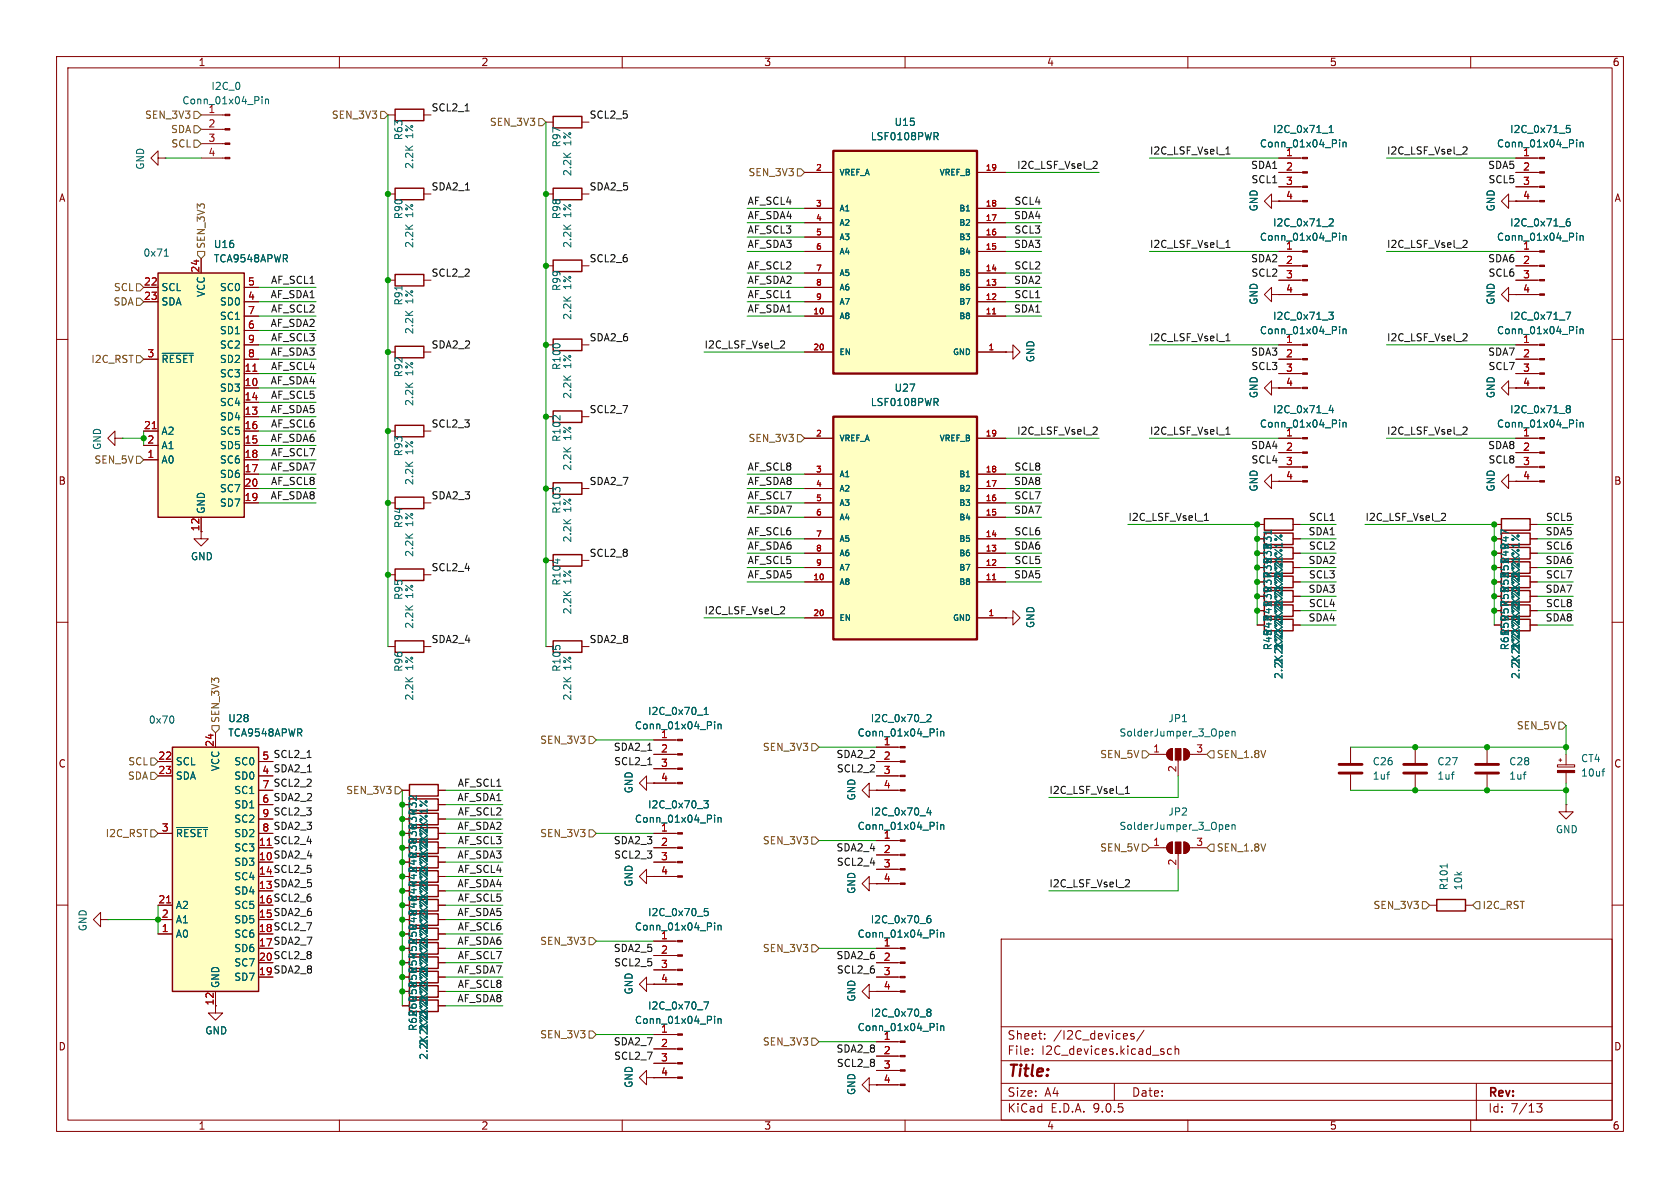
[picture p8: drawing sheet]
<svg xmlns="http://www.w3.org/2000/svg" width="297mm" height="210mm" viewBox="0 0 297 210" stroke-linecap="round" stroke-linejoin="round" font-family="sans-serif">
<defs><g id="words">
<text font-size="2.8" fill="#840000" x="178" y="190.9">Title:</text>
<g font-size="2.1" fill="#840000">
<text x="178" y="184">Sheet:</text>
<text x="186.2" y="184">/I2C_devices/</text>
<text x="178" y="186.7">File:</text>
<text x="184.1" y="186.7">I2C_devices.kicad_sch</text>
<text x="178" y="196.9">KiCad</text>
<text x="178" y="194.1">Size:</text>
<text x="184.7" y="194.1">A4</text>
<text x="185.7" y="196.9">E.D.A.</text>
<text x="193.3" y="196.9">9.0.5</text>
<text x="200" y="194.1">Date:</text>
<text x="263" y="194.3">Rev:</text>
<text x="263" y="196.9">Id:</text>
<text x="267.1" y="196.9">7/13</text>
</g>
<g font-size="1.8" fill="#840000">
<text x="35" y="11.9">1</text>
<text x="85" y="11.9">2</text>
<text x="135" y="11.9">3</text>
<text x="185" y="11.9">4</text>
<text x="235" y="11.9">5</text>
<text x="285" y="11.9">6</text>
<text x="10.3" y="35.9">A</text>
<text x="285.3" y="35.9">A</text>
<text x="10.3" y="85.9">B</text>
<text x="285.3" y="85.9">B</text>
<text x="10.3" y="135.9">C</text>
<text x="46.3" y="136.9">4 SDA2_1</text>
<text x="285.3" y="135.9">C</text>
<text x="45.7" y="152.1">10 SDA2_4</text>
<text x="45.7" y="154.7">14 SCL2_5</text>
<text x="45.7" y="157.2">13 SDA2_5</text>
<text x="45.7" y="159.8">16 SCL2_6</text>
<text x="45.7" y="162.3">15 SDA2_6</text>
<text x="45.7" y="164.8">18 SCL2_7</text>
<text x="45.7" y="167.4">17 SDA2_7</text>
<text x="45.7" y="169.9">20 SCL2_8</text>
<text x="45.7" y="172.5">19 SDA2_8</text>
<text x="37.8" y="177.8" transform="rotate(-90 37.8 177.8)">12</text>
<text x="10.3" y="185.9">D</text>
<text x="285.3" y="185.9">D</text>
<text x="35" y="199.9">1</text>
<text x="85" y="199.9">2</text>
<text x="135" y="199.9">3</text>
<text x="185" y="199.9">4</text>
<text x="235" y="199.9">5</text>
<text x="285" y="199.9">6</text>
</g>
<g font-size="1.8" fill="#006464">
<text x="37.3" y="16.1">I2C_0</text>
<text x="32.1" y="18.6">Conn_01x04_Pin</text>
<text x="36.8" y="20.1">1</text>
<text x="158" y="22.5">U15</text>
<text x="225" y="23.7">I2C_0x71_1</text>
<text x="266.9" y="23.7">I2C_0x71_5</text>
<text x="71.3" y="24.9" transform="rotate(-90 71.3 24.9)">R63</text>
<text x="73.3" y="30" transform="rotate(-90 73.3 30)">2.2K</text>
<text x="73.3" y="24.5" transform="rotate(-90 73.3 24.5)">1%</text>
<text x="99.3" y="26.2" transform="rotate(-90 99.3 26.2)">R97</text>
<text x="101.2" y="25.8" transform="rotate(-90 101.2 25.8)">1%</text>
<text x="153.8" y="25">LSF0108PWR</text>
<text x="222.6" y="26.3">Conn_01x04_Pin</text>
<text x="264.5" y="26.3">Conn_01x04_Pin</text>
<text x="25.7" y="30.1" transform="rotate(-90 25.7 30.1)">GND</text>
<text x="101.2" y="31.2" transform="rotate(-90 101.2 31.2)">2.2K</text>
<text x="71.3" y="38.9" transform="rotate(-90 71.3 38.9)">R90</text>
<text x="73.3" y="38.5" transform="rotate(-90 73.3 38.5)">1%</text>
<text x="99.3" y="38.9" transform="rotate(-90 99.3 38.9)">R98</text>
<text x="101.2" y="38.5" transform="rotate(-90 101.2 38.5)">1%</text>
<text x="222.5" y="37.5" transform="rotate(-90 222.5 37.5)">GND</text>
<text x="225" y="40.2">I2C_0x71_2</text>
<text x="264.4" y="37.5" transform="rotate(-90 264.4 37.5)">GND</text>
<text x="266.9" y="40.2">I2C_0x71_6</text>
<text x="37.7" y="44">U16</text>
<text x="37.7" y="46.6">TCA9548APWR</text>
<text x="73.3" y="43.9" transform="rotate(-90 73.3 43.9)">2.2K</text>
<text x="101.2" y="43.9" transform="rotate(-90 101.2 43.9)">2.2K</text>
<text x="222.6" y="42.8">Conn_01x04_Pin</text>
<text x="264.5" y="42.8">Conn_01x04_Pin</text>
<text x="28.4" y="51.7">SCL</text>
<text x="36.4" y="52.6" transform="rotate(-90 36.4 52.6)">VCC</text>
<text x="38.8" y="51.7">SC0</text>
<text x="73.3" y="53.7" transform="rotate(-90 73.3 53.7)">1%</text>
<text x="99.3" y="51.6" transform="rotate(-90 99.3 51.6)">R99</text>
<text x="101.2" y="51.2" transform="rotate(-90 101.2 51.2)">1%</text>
<text x="222.5" y="54" transform="rotate(-90 222.5 54)">GND</text>
<text x="264.4" y="54" transform="rotate(-90 264.4 54)">GND</text>
<text x="28.4" y="54.2">SDA</text>
<text x="38.8" y="54.2">SD0</text>
<text x="38.8" y="56.7">SC1</text>
<text x="38.8" y="59.3">SD1</text>
<text x="71.3" y="54.1" transform="rotate(-90 71.3 54.1)">R91</text>
<text x="73.3" y="59.2" transform="rotate(-90 73.3 59.2)">2.2K</text>
<text x="101.2" y="56.6" transform="rotate(-90 101.2 56.6)">2.2K</text>
<text x="222.6" y="59.3">Conn_01x04_Pin</text>
<text x="225" y="56.7">I2C_0x71_3</text>
<text x="264.5" y="59.3">Conn_01x04_Pin</text>
<text x="266.9" y="56.7">I2C_0x71_7</text>
<text x="28.4" y="64.4">~{RESET}</text>
<text x="38.8" y="61.8">SC2</text>
<text x="38.8" y="64.4">SD2</text>
<text x="99.3" y="65.5" transform="rotate(-90 99.3 65.5)">R100</text>
<text x="101.2" y="65.1" transform="rotate(-90 101.2 65.1)">1%</text>
<text x="183.1" y="64.1" transform="rotate(-90 183.1 64.1)">GND</text>
<text x="38.8" y="66.9">SC3</text>
<text x="38.8" y="69.4">SD3</text>
<text x="38.8" y="72">SC4</text>
<text x="71.3" y="66.8" transform="rotate(-90 71.3 66.8)">R92</text>
<text x="73.3" y="71.9" transform="rotate(-90 73.3 71.9)">2.2K</text>
<text x="73.3" y="66.4" transform="rotate(-90 73.3 66.4)">1%</text>
<text x="101.2" y="70.6" transform="rotate(-90 101.2 70.6)">2.2K</text>
<text x="153.8" y="72">LSF0108PWR</text>
<text x="158" y="69.4">U27</text>
<text x="222.5" y="70.5" transform="rotate(-90 222.5 70.5)">GND</text>
<text x="264.4" y="70.5" transform="rotate(-90 264.4 70.5)">GND</text>
<text x="28.4" y="77.1">A2</text>
<text x="38.8" y="74.5">SD4</text>
<text x="38.8" y="77.1">SC5</text>
<text x="101.2" y="77.8" transform="rotate(-90 101.2 77.8)">1%</text>
<text x="222.6" y="75.8">Conn_01x04_Pin</text>
<text x="225" y="73.3">I2C_0x71_4</text>
<text x="264.5" y="75.8">Conn_01x04_Pin</text>
<text x="266.9" y="73.3">I2C_0x71_8</text>
<text x="18.1" y="79.6" transform="rotate(-90 18.1 79.6)">GND</text>
<text x="28.4" y="79.6">A1</text>
<text x="28.4" y="82.1">A0</text>
<text x="38.8" y="79.6">SD5</text>
<text x="38.8" y="82.1">SC6</text>
<text x="71.3" y="80.8" transform="rotate(-90 71.3 80.8)">R93</text>
<text x="73.3" y="80.4" transform="rotate(-90 73.3 80.4)">1%</text>
<text x="99.3" y="78.2" transform="rotate(-90 99.3 78.2)">R102</text>
<text x="101.2" y="83.3" transform="rotate(-90 101.2 83.3)">2.2K</text>
<text x="38.8" y="84.7">SD6</text>
<text x="38.8" y="87.2">SC7</text>
<text x="38.8" y="89.8">SD7</text>
<text x="73.3" y="85.8" transform="rotate(-90 73.3 85.8)">2.2K</text>
<text x="222.5" y="87" transform="rotate(-90 222.5 87)">GND</text>
<text x="264.4" y="87" transform="rotate(-90 264.4 87)">GND</text>
<text x="36.4" y="90.9" transform="rotate(-90 36.4 90.9)">GND</text>
<text x="71.3" y="93.5" transform="rotate(-90 71.3 93.5)">R94</text>
<text x="73.3" y="93.1" transform="rotate(-90 73.3 93.1)">1%</text>
<text x="99.3" y="90.9" transform="rotate(-90 99.3 90.9)">R103</text>
<text x="101.2" y="90.5" transform="rotate(-90 101.2 90.5)">1%</text>
<text x="33.7" y="99.2">GND</text>
<text x="73.3" y="98.5" transform="rotate(-90 73.3 98.5)">2.2K</text>
<text x="101.2" y="96" transform="rotate(-90 101.2 96)">2.2K</text>
<text x="226.9" y="102" transform="rotate(-90 226.9 102)">1%1%1%</text>
<text x="268.8" y="102" transform="rotate(-90 268.8 102)">1%1%1%</text>
<text x="71.3" y="106.2" transform="rotate(-90 71.3 106.2)">R95</text>
<text x="73.3" y="105.8" transform="rotate(-90 73.3 105.8)">1%</text>
<text x="99.3" y="103.6" transform="rotate(-90 99.3 103.6)">R104</text>
<text x="101.2" y="103.2" transform="rotate(-90 101.2 103.2)">1%</text>
<text x="268.8" y="107" transform="rotate(-90 268.8 107)">1%1%2.2K</text>
<text x="73.3" y="111.2" transform="rotate(-90 73.3 111.2)">2.2K</text>
<text x="101.2" y="108.7" transform="rotate(-90 101.2 108.7)">2.2K</text>
<text x="183.1" y="111.1" transform="rotate(-90 183.1 111.1)">GND</text>
<text x="268.8" y="112.1" transform="rotate(-90 268.8 112.1)">1%1%2.2K</text>
<text x="71.3" y="118.9" transform="rotate(-90 71.3 118.9)">R96</text>
<text x="73.3" y="118.5" transform="rotate(-90 73.3 118.5)">1%</text>
<text x="99.3" y="118.9" transform="rotate(-90 99.3 118.9)">R105</text>
<text x="101.2" y="118.5" transform="rotate(-90 101.2 118.5)">1%</text>
<text x="225" y="115.1" transform="rotate(-90 225 115.1)">R45R43R41R39R37R35R33R31</text>
<text x="226.9" y="115.1" transform="rotate(-90 226.9 115.1)">2.2K1%1%1%1%2.2K</text>
<text x="226.9" y="114.7" transform="rotate(-90 226.9 114.7)">1%2.2K</text>
<text x="266.9" y="115.1" transform="rotate(-90 266.9 115.1)">R61R59R57R55R53R51R49R47</text>
<text x="268.8" y="115.1" transform="rotate(-90 268.8 115.1)">2.2K1%1%2.2K</text>
<text x="268.8" y="114.7" transform="rotate(-90 268.8 114.7)">1%2.2K</text>
<text x="73.3" y="123.9" transform="rotate(-90 73.3 123.9)">2.2K</text>
<text x="101.2" y="123.9" transform="rotate(-90 101.2 123.9)">2.2K</text>
<text x="226.9" y="120.1" transform="rotate(-90 226.9 120.1)">2.2K</text>
<text x="268.8" y="120.1" transform="rotate(-90 268.8 120.1)">2.2K</text>
<text x="40.3" y="127.9">U28</text>
<text x="40.3" y="130.4">TCA9548APWR</text>
<text x="112.1" y="129.1">Conn_01x04_Pin</text>
<text x="114.5" y="126.6">I2C_0x70_1</text>
<text x="151.5" y="130.4">Conn_01x04_Pin</text>
<text x="153.8" y="127.9">I2C_0x70_2</text>
<text x="197.8" y="130.4">SolderJumper_3_Open</text>
<text x="206.5" y="127.9">JP1</text>
<text x="31" y="135.5">SCL</text>
<text x="39" y="136.4" transform="rotate(-90 39 136.4)">VCC</text>
<text x="41.3" y="135.5">SC0</text>
<text x="242.6" y="135.5">C26</text>
<text x="254" y="135.5">C27</text>
<text x="266.7" y="135.5">C28</text>
<text x="279.4" y="134.9">CT4</text>
<text x="279.4" y="137.5">10uf</text>
<text x="31" y="138">SDA</text>
<text x="41.3" y="138">SD0</text>
<text x="41.3" y="140.6">SC1</text>
<text x="41.3" y="143.1">SD1</text>
<text x="112" y="140.3" transform="rotate(-90 112 140.3)">GND</text>
<text x="114.5" y="143.1">I2C_0x70_3</text>
<text x="151.4" y="141.6" transform="rotate(-90 151.4 141.6)">GND</text>
<text x="242.6" y="138">1uf</text>
<text x="254" y="138">1uf</text>
<text x="266.7" y="138">1uf</text>
<text x="31" y="148.2">~{RESET}</text>
<text x="41.3" y="145.6">SC2</text>
<text x="41.3" y="148.2">SD2</text>
<text x="75.8" y="149" transform="rotate(-90 75.8 149)">1%1%1%</text>
<text x="112.1" y="145.6">Conn_01x04_Pin</text>
<text x="151.5" y="146.9">Conn_01x04_Pin</text>
<text x="153.8" y="144.4">I2C_0x70_4</text>
<text x="197.8" y="146.9">SolderJumper_3_Open</text>
<text x="206.5" y="144.4">JP2</text>
<text x="275" y="147.5">GND</text>
<text x="41.3" y="150.7">SC3</text>
<text x="41.3" y="153.3">SD3</text>
<text x="41.3" y="155.8">SC4</text>
<text x="75.8" y="154" transform="rotate(-90 75.8 154)">1%2.2K</text>
<text x="75.8" y="151.5" transform="rotate(-90 75.8 151.5)">1%2.2K</text>
<text x="31" y="160.9">A2</text>
<text x="41.3" y="158.3">SD4</text>
<text x="41.3" y="160.9">SC5</text>
<text x="75.8" y="161.7" transform="rotate(-90 75.8 161.7)">1%1%1%2.2K</text>
<text x="112" y="156.8" transform="rotate(-90 112 156.8)">GND</text>
<text x="151.4" y="158.1" transform="rotate(-90 151.4 158.1)">GND</text>
<text x="256.1" y="157.5" transform="rotate(-90 256.1 157.5)">R101</text>
<text x="258.7" y="157.5" transform="rotate(-90 258.7 157.5)">10k</text>
<text x="15.5" y="164.7" transform="rotate(-90 15.5 164.7)">GND</text>
<text x="31" y="163.4">A1</text>
<text x="31" y="166">A0</text>
<text x="41.3" y="163.4">SD5</text>
<text x="41.3" y="166">SC6</text>
<text x="75.8" y="166.7" transform="rotate(-90 75.8 166.7)">1%2.2K</text>
<text x="75.8" y="164.2" transform="rotate(-90 75.8 164.2)">1%2.2K</text>
<text x="112.1" y="164.7">Conn_01x04_Pin</text>
<text x="114.5" y="162.2">I2C_0x70_5</text>
<text x="151.5" y="166">Conn_01x04_Pin</text>
<text x="153.8" y="163.4">I2C_0x70_6</text>
<text x="41.3" y="168.5">SD6</text>
<text x="41.3" y="171">SC7</text>
<text x="41.3" y="173.6">SD7</text>
<text x="75.8" y="171.8" transform="rotate(-90 75.8 171.8)">1%2.2K</text>
<text x="39" y="174.8" transform="rotate(-90 39 174.8)">GND</text>
<text x="75.8" y="179.4" transform="rotate(-90 75.8 179.4)">1%1%2.2K</text>
<text x="75.8" y="176.9" transform="rotate(-90 75.8 176.9)">1%2.2K</text>
<text x="75.8" y="174.4" transform="rotate(-90 75.8 174.4)">1%2.2K</text>
<text x="112" y="175.9" transform="rotate(-90 112 175.9)">GND</text>
<text x="114.5" y="178.7">I2C_0x70_7</text>
<text x="151.4" y="177.2" transform="rotate(-90 151.4 177.2)">GND</text>
<text x="153.8" y="179.9">I2C_0x70_8</text>
<text x="36.2" y="183.1">GND</text>
<text x="73.9" y="182.4" transform="rotate(-90 73.9 182.4)">R62R60R58R56R54R52R50R48R46R44R42R40R38R36R34R32</text>
<text x="75.8" y="182.4" transform="rotate(-90 75.8 182.4)">2.2K1%2.2K</text>
<text x="112.1" y="181.2">Conn_01x04_Pin</text>
<text x="151.5" y="182.5">Conn_01x04_Pin</text>
<text x="75.8" y="187.4" transform="rotate(-90 75.8 187.4)">2.2K</text>
<text x="112" y="192.4" transform="rotate(-90 112 192.4)">GND</text>
<text x="151.4" y="193.7" transform="rotate(-90 151.4 193.7)">GND</text>
</g>
<g font-size="1.8" fill="#725600">
<text x="25.5" y="21.2">SEN_3V3</text>
<text x="30.1" y="23.7">SDA</text>
<text x="58.6" y="21.2">SEN_3V3</text>
<text x="86.5" y="22.5">SEN_3V3</text>
<text x="30.2" y="26.3">SCL</text>
<text x="132.2" y="31.3">SEN_3V3</text>
<text x="36.4" y="44.1" transform="rotate(-90 36.4 44.1)">SEN_3V3</text>
<text x="20" y="51.7">SCL</text>
<text x="20" y="54.2">SDA</text>
<text x="16" y="64.4">I2C_RST</text>
<text x="16.6" y="82.1">SEN_5V</text>
<text x="132.2" y="78.3">SEN_3V3</text>
<text x="39" y="127.9" transform="rotate(-90 39 127.9)">SEN_3V3</text>
<text x="95.4" y="131.7">SEN_3V3</text>
<text x="268.1" y="129.1">SEN_5V</text>
<text x="22.6" y="135.5">SCL</text>
<text x="134.8" y="132.9">SEN_3V3</text>
<text x="194.4" y="134.2">SEN_5V</text>
<text x="215" y="134.2">SEN_1.8V</text>
<text x="22.5" y="138">SDA</text>
<text x="61.1" y="140.6">SEN_3V3</text>
<text x="18.6" y="148.2">I2C_RST</text>
<text x="95.4" y="148.2">SEN_3V3</text>
<text x="134.8" y="149.5">SEN_3V3</text>
<text x="194.4" y="150.7">SEN_5V</text>
<text x="215" y="150.7">SEN_1.8V</text>
<text x="242.7" y="160.9">SEN_3V3</text>
<text x="262" y="160.9">I2C_RST</text>
<text x="95.4" y="167.2">SEN_3V3</text>
<text x="134.8" y="168.5">SEN_3V3</text>
<text x="95.4" y="183.7">SEN_3V3</text>
<text x="134.8" y="185">SEN_3V3</text>
</g>
<g font-size="1.8" fill="#a90000">
<text x="36.8" y="22.6">2</text>
<text x="36.8" y="25.1">3</text>
<text x="36.8" y="27.7">4</text>
<text x="227.3" y="27.7">1</text>
<text x="269.2" y="27.7">1</text>
<text x="227.3" y="30.2">2</text>
<text x="227.3" y="32.8">3</text>
<text x="227.3" y="35.3">4</text>
<text x="269.2" y="30.2">2</text>
<text x="269.2" y="32.8">3</text>
<text x="269.2" y="35.3">4</text>
<text x="227.3" y="44.2">1</text>
<text x="227.3" y="46.7">2</text>
<text x="269.2" y="44.2">1</text>
<text x="269.2" y="46.7">2</text>
<text x="25.4" y="50.5">22</text>
<text x="25.4" y="53.1">23</text>
<text x="35.3" y="48.3" transform="rotate(-90 35.3 48.3)">24</text>
<text x="43.7" y="50.5">5</text>
<text x="43.7" y="53.1">4</text>
<text x="227.3" y="49.3">3</text>
<text x="227.3" y="51.8">4</text>
<text x="269.2" y="49.3">3</text>
<text x="269.2" y="51.8">4</text>
<text x="43.7" y="55.6">7</text>
<text x="43.7" y="58.2">6</text>
<text x="26" y="63.2">3</text>
<text x="43.1" y="65.8">11</text>
<text x="43.7" y="60.7">9</text>
<text x="43.7" y="63.2">8</text>
<text x="227.3" y="60.7">1</text>
<text x="227.3" y="63.2">2</text>
<text x="227.3" y="65.8">3</text>
<text x="269.2" y="60.7">1</text>
<text x="269.2" y="63.2">2</text>
<text x="269.2" y="65.8">3</text>
<text x="43.1" y="68.3">10</text>
<text x="43.1" y="70.9">14</text>
<text x="227.3" y="68.3">4</text>
<text x="269.2" y="68.3">4</text>
<text x="25.4" y="75.9">21</text>
<text x="43.1" y="73.4">13</text>
<text x="43.1" y="75.9">16</text>
<text x="227.3" y="77.2">1</text>
<text x="269.2" y="77.2">1</text>
<text x="26" y="78.5">2</text>
<text x="26" y="81">1</text>
<text x="43.1" y="78.5">15</text>
<text x="43.1" y="81">18</text>
<text x="43.1" y="83.6">17</text>
<text x="227.3" y="79.8">2</text>
<text x="227.3" y="82.3">3</text>
<text x="269.2" y="79.8">2</text>
<text x="269.2" y="82.3">3</text>
<text x="43.1" y="86.1">20</text>
<text x="43.1" y="88.6">19</text>
<text x="227.3" y="84.8">4</text>
<text x="269.2" y="84.8">4</text>
<text x="35.3" y="94" transform="rotate(-90 35.3 94)">12</text>
<text x="116.8" y="130.6">1</text>
<text x="156.1" y="131.8">1</text>
<text x="27.9" y="134.4">22</text>
<text x="27.9" y="136.9">23</text>
<text x="37.8" y="132.1" transform="rotate(-90 37.8 132.1)">24</text>
<text x="46.3" y="134.4">5</text>
<text x="46.3" y="136.9">4</text>
<text x="116.8" y="133.1">2</text>
<text x="116.8" y="135.6">3</text>
<text x="156.1" y="134.4">2</text>
<text x="156.1" y="136.9">3</text>
<text x="203.8" y="133.1">1</text>
<text x="208" y="136.6" transform="rotate(-90 208 136.6)">2</text>
<text x="211.4" y="133.1">3</text>
<text x="46.3" y="139.4">7</text>
<text x="46.3" y="142">6</text>
<text x="116.8" y="138.2">4</text>
<text x="156.1" y="139.4">4</text>
<text x="28.5" y="147.1">3</text>
<text x="45.7" y="149.6">11 SCL2_4</text>
<text x="45.7" y="149.6">11</text>
<text x="46.3" y="144.5">9</text>
<text x="46.3" y="147.1">8</text>
<text x="116.8" y="147.1">1</text>
<text x="116.8" y="149.6">2</text>
<text x="156.1" y="148.3">1</text>
<text x="203.8" y="149.6">1</text>
<text x="211.4" y="149.6">3</text>
<text x="45.7" y="152.1">10</text>
<text x="45.7" y="154.7">14</text>
<text x="116.8" y="152.1">3</text>
<text x="116.8" y="154.7">4</text>
<text x="156.1" y="150.9">2</text>
<text x="156.1" y="153.4">3</text>
<text x="156.1" y="156">4</text>
<text x="208" y="153.1" transform="rotate(-90 208 153.1)">2</text>
<text x="27.9" y="159.8">21</text>
<text x="45.7" y="157.2">13</text>
<text x="45.7" y="159.8">16</text>
<text x="28.5" y="162.3">2</text>
<text x="28.5" y="164.8">1</text>
<text x="45.7" y="162.3">15</text>
<text x="45.7" y="164.8">18</text>
<text x="45.7" y="167.4">17</text>
<text x="116.8" y="166.1">1</text>
<text x="156.1" y="167.4">1</text>
<text x="45.7" y="169.9">20</text>
<text x="45.7" y="172.5">19</text>
<text x="116.8" y="168.7">2</text>
<text x="116.8" y="171.2">3</text>
<text x="116.8" y="173.7">4</text>
<text x="156.1" y="169.9">2</text>
<text x="156.1" y="172.5">3</text>
<text x="156.1" y="175">4</text>
<text x="116.8" y="182.6">1</text>
<text x="116.8" y="185.2">2</text>
<text x="156.1" y="183.9">1</text>
<text x="116.8" y="187.7">3</text>
<text x="116.8" y="190.2">4</text>
<text x="156.1" y="186.4">2</text>
<text x="156.1" y="189">3</text>
<text x="156.1" y="191.5">4</text>
</g>
<g font-size="1.8" fill="#0f0f0f">
<text x="76.2" y="19.8">SCL2_1</text>
<text x="104.1" y="21.1">SCL2_5</text>
<text x="179.7" y="29.9">I2C_LSF_Vsel_2</text>
<text x="203.2" y="27.4">I2C_LSF_Vsel_1</text>
<text x="221.1" y="29.9">SDA1</text>
<text x="245.1" y="27.4">I2C_LSF_Vsel_2</text>
<text x="263" y="29.9">SDA5</text>
<text x="76.2" y="33.8">SDA2_1</text>
<text x="104.1" y="33.8">SDA2_5</text>
<text x="221.1" y="32.5">SCL1</text>
<text x="263" y="32.5">SCL5</text>
<text x="132.1" y="36.3">AF_SCL4</text>
<text x="132.1" y="38.8">AF_SDA4</text>
<text x="132.1" y="41.4">AF_SCL3</text>
<text x="179.2" y="38.8">SDA4</text>
<text x="179.2" y="41.4">SCL3</text>
<text x="179.2" y="36.3">SCL4</text>
<text x="104.1" y="46.5">SCL2_6</text>
<text x="132.1" y="47.7">AF_SCL2</text>
<text x="132.1" y="43.9">AF_SDA3</text>
<text x="179.2" y="43.9">SDA3</text>
<text x="179.2" y="47.7">SCL2</text>
<text x="203.2" y="43.9">I2C_LSF_Vsel_1</text>
<text x="221.1" y="46.5">SDA2</text>
<text x="245.1" y="43.9">I2C_LSF_Vsel_2</text>
<text x="263" y="46.5">SDA6</text>
<text x="47.8" y="52.8">AF_SDA1</text>
<text x="47.8" y="50.3">AF_SCL1</text>
<text x="76.2" y="49">SCL2_2</text>
<text x="132.1" y="52.8">AF_SCL1</text>
<text x="132.1" y="50.3">AF_SDA2</text>
<text x="179.2" y="50.3">SDA2</text>
<text x="179.2" y="52.8">SCL1</text>
<text x="221.1" y="49">SCL2</text>
<text x="263" y="49">SCL6</text>
<text x="47.8" y="57.9">AF_SDA2</text>
<text x="47.8" y="55.3">AF_SCL2</text>
<text x="132.1" y="55.3">AF_SDA1</text>
<text x="179.2" y="55.3">SDA1</text>
<text x="47.8" y="63">AF_SDA3</text>
<text x="47.8" y="60.4">AF_SCL3</text>
<text x="47.8" y="65.5">AF_SCL4</text>
<text x="76.2" y="61.7">SDA2_2</text>
<text x="104.1" y="60.4">SDA2_6</text>
<text x="124.5" y="61.7">I2C_LSF_Vsel_2</text>
<text x="203.2" y="60.4">I2C_LSF_Vsel_1</text>
<text x="221.1" y="63">SDA3</text>
<text x="221.1" y="65.5">SCL3</text>
<text x="245.1" y="60.4">I2C_LSF_Vsel_2</text>
<text x="263" y="63">SDA7</text>
<text x="263" y="65.5">SCL7</text>
<text x="47.8" y="68">AF_SDA4</text>
<text x="47.8" y="70.6">AF_SCL5</text>
<text x="47.8" y="73.1">AF_SDA5</text>
<text x="47.8" y="75.7">AF_SCL6</text>
<text x="76.2" y="75.7">SCL2_3</text>
<text x="104.1" y="73.1">SCL2_7</text>
<text x="179.7" y="76.9">I2C_LSF_Vsel_2</text>
<text x="203.2" y="76.9">I2C_LSF_Vsel_1</text>
<text x="245.1" y="76.9">I2C_LSF_Vsel_2</text>
<text x="47.8" y="83.3">AF_SDA7</text>
<text x="47.8" y="78.2">AF_SDA6</text>
<text x="47.8" y="80.7">AF_SCL7</text>
<text x="132.1" y="83.3">AF_SCL8</text>
<text x="179.2" y="83.3">SCL8</text>
<text x="221.1" y="79.5">SDA4</text>
<text x="221.1" y="82">SCL4</text>
<text x="263" y="79.5">SDA8</text>
<text x="263" y="82">SCL8</text>
<text x="47.8" y="88.4">AF_SDA8</text>
<text x="47.8" y="85.8">AF_SCL8</text>
<text x="76.2" y="88.4">SDA2_3</text>
<text x="104.1" y="85.8">SDA2_7</text>
<text x="132.1" y="85.8">AF_SDA8</text>
<text x="132.1" y="88.4">AF_SCL7</text>
<text x="179.2" y="85.8">SDA8</text>
<text x="179.2" y="88.4">SCL7</text>
<text x="132.1" y="90.9">AF_SDA7</text>
<text x="132.1" y="94.7">AF_SCL6</text>
<text x="179.2" y="90.9">SDA7</text>
<text x="179.2" y="94.7">SCL6</text>
<text x="199.4" y="92.2">I2C_LSF_Vsel_1</text>
<text x="231.2" y="94.7">SDA1</text>
<text x="231.3" y="92.2">SCL1</text>
<text x="241.3" y="92.2">I2C_LSF_Vsel_2</text>
<text x="273.1" y="94.7">SDA5</text>
<text x="273.2" y="92.2">SCL5</text>
<text x="76.2" y="101.1">SCL2_4</text>
<text x="104.1" y="98.5">SCL2_8</text>
<text x="132.1" y="97.3">AF_SDA6</text>
<text x="132.1" y="99.8">AF_SCL5</text>
<text x="179.2" y="97.3">SDA6</text>
<text x="179.2" y="99.8">SCL5</text>
<text x="231.2" y="99.8">SDA2</text>
<text x="231.3" y="97.3">SCL2</text>
<text x="273.1" y="99.8">SDA6</text>
<text x="273.2" y="97.3">SCL6</text>
<text x="132.1" y="102.3">AF_SDA5</text>
<text x="179.2" y="102.3">SDA5</text>
<text x="231.2" y="104.9">SDA3</text>
<text x="231.3" y="107.4">SCL4</text>
<text x="231.3" y="102.3">SCL3</text>
<text x="273.1" y="104.9">SDA7</text>
<text x="273.2" y="102.3">SCL7</text>
<text x="273.2" y="107.4">SCL8</text>
<text x="76.2" y="113.8">SDA2_4</text>
<text x="104.1" y="113.8">SDA2_8</text>
<text x="124.5" y="108.7">I2C_LSF_Vsel_2</text>
<text x="231.2" y="110">SDA4</text>
<text x="273.1" y="110">SDA8</text>
<text x="46.3" y="134.4">5 SCL2_1</text>
<text x="108.4" y="132.8">SDA2_1</text>
<text x="108.5" y="135.4">SCL2_1</text>
<text x="147.8" y="134.1">SDA2_2</text>
<text x="147.8" y="136.6">SCL2_2</text>
<text x="46.3" y="139.4">7 SCL2_2</text>
<text x="46.3" y="142">6 SDA2_2</text>
<text x="80.8" y="141.7">AF_SDA1</text>
<text x="80.8" y="139.2">AF_SCL1</text>
<text x="185.4" y="140.4">I2C_LSF_Vsel_1</text>
<text x="46.3" y="144.5">9 SCL2_3</text>
<text x="46.3" y="147.1">8 SDA2_3</text>
<text x="80.8" y="146.8">AF_SDA2</text>
<text x="80.8" y="144.2">AF_SCL2</text>
<text x="80.8" y="149.3">AF_SCL3</text>
<text x="108.4" y="149.3">SDA2_3</text>
<text x="80.8" y="151.9">AF_SDA3</text>
<text x="80.8" y="154.4">AF_SCL4</text>
<text x="108.5" y="151.9">SCL2_3</text>
<text x="147.8" y="150.6">SDA2_4</text>
<text x="147.8" y="153.1">SCL2_4</text>
<text x="80.8" y="156.9">AF_SDA4</text>
<text x="80.8" y="159.5">AF_SCL5</text>
<text x="185.4" y="156.9">I2C_LSF_Vsel_2</text>
<text x="80.8" y="162">AF_SDA5</text>
<text x="80.8" y="167.1">AF_SDA6</text>
<text x="80.8" y="164.6">AF_SCL6</text>
<text x="80.8" y="172.2">AF_SDA7</text>
<text x="80.8" y="169.6">AF_SCL7</text>
<text x="108.4" y="168.4">SDA2_5</text>
<text x="108.5" y="170.9">SCL2_5</text>
<text x="147.8" y="169.6">SDA2_6</text>
<text x="147.8" y="172.2">SCL2_6</text>
<text x="80.8" y="177.3">AF_SDA8</text>
<text x="80.8" y="174.7">AF_SCL8</text>
<text x="108.4" y="184.9">SDA2_7</text>
<text x="108.5" y="187.4">SCL2_7</text>
<text x="147.8" y="186.2">SDA2_8</text>
<text x="147.8" y="188.7">SCL2_8</text>
</g>
<g font-size="1.8" fill="#0000c2">
<text x="25.3" y="45.6">0x71</text>
<text x="26.2" y="128.1">0x70</text>
</g>
<g font-size="1.4" fill="#a90000">
<text x="144.2" y="30.2">2</text>
<text x="174.2" y="30.2">19</text>
<text x="144.2" y="36.6">3</text>
<text x="144.2" y="39.1">4</text>
<text x="144.2" y="41.7">5</text>
<text x="174.2" y="36.6">18</text>
<text x="174.2" y="39.1">17</text>
<text x="174.2" y="41.7">16</text>
<text x="144.2" y="44.2">6</text>
<text x="174.2" y="44.2">15</text>
<text x="144.2" y="48">7</text>
<text x="144.2" y="50.5">8</text>
<text x="144.2" y="53.1">9</text>
<text x="174.2" y="48">14</text>
<text x="174.2" y="50.5">13</text>
<text x="174.2" y="53.1">12</text>
<text x="143.7" y="55.6">10</text>
<text x="174.2" y="55.6">11</text>
<text x="143.7" y="62">20</text>
<text x="174.6" y="62">1</text>
<text x="144.2" y="77.2">2</text>
<text x="174.2" y="77.2">19</text>
<text x="144.2" y="83.6">3</text>
<text x="174.2" y="83.6">18</text>
<text x="144.2" y="86.1">4</text>
<text x="144.2" y="88.6">5</text>
<text x="174.2" y="86.1">17</text>
<text x="174.2" y="88.6">16</text>
<text x="144.2" y="91.2">6</text>
<text x="144.2" y="95">7</text>
<text x="174.2" y="91.2">15</text>
<text x="174.2" y="95">14</text>
<text x="144.2" y="97.5">8</text>
<text x="144.2" y="100.1">9</text>
<text x="174.2" y="97.5">13</text>
<text x="174.2" y="100.1">12</text>
<text x="143.7" y="102.6">10</text>
<text x="174.2" y="102.6">11</text>
<text x="143.7" y="109">20</text>
<text x="174.6" y="109">1</text>
</g>
<g font-size="1.4" fill="#006464">
<text x="148.3" y="31.2">VREF_A</text>
<text x="166" y="31.2">VREF_B</text>
<text x="148.3" y="37.6">A1</text>
<text x="148.3" y="40.1">A2</text>
<text x="169.5" y="37.6">B1</text>
<text x="169.5" y="40.1">B2</text>
<text x="148.3" y="42.6">A3</text>
<text x="148.3" y="45.2">A4</text>
<text x="169.5" y="42.6">B3</text>
<text x="169.5" y="45.2">B4</text>
<text x="148.3" y="49">A5</text>
<text x="148.3" y="51.5">A6</text>
<text x="169.5" y="49">B5</text>
<text x="169.5" y="51.5">B6</text>
<text x="148.3" y="54.1">A7</text>
<text x="148.3" y="56.6">A8</text>
<text x="169.5" y="54.1">B7</text>
<text x="169.5" y="56.6">B8</text>
<text x="148.3" y="63">EN</text>
<text x="168.4" y="63">GND</text>
<text x="148.3" y="78.2">VREF_A</text>
<text x="166" y="78.2">VREF_B</text>
<text x="148.3" y="84.6">A1</text>
<text x="148.3" y="87.1">A2</text>
<text x="148.3" y="89.6">A3</text>
<text x="169.5" y="84.6">B1</text>
<text x="169.5" y="87.1">B2</text>
<text x="169.5" y="89.6">B3</text>
<text x="148.3" y="92.2">A4</text>
<text x="148.3" y="96">A5</text>
<text x="169.5" y="92.2">B4</text>
<text x="169.5" y="96">B5</text>
<text x="148.3" y="98.5">A6</text>
<text x="148.3" y="101.1">A7</text>
<text x="169.5" y="98.5">B6</text>
<text x="169.5" y="101.1">B7</text>
<text x="148.3" y="103.6">A8</text>
<text x="169.5" y="103.6">B8</text>
<text x="148.3" y="110">EN</text>
<text x="168.4" y="110">GND</text>
</g>
</g></defs>
<g fill="none" stroke="#840000" stroke-width=".18">
<path d="M10 10h277v190h-277zM12 12h273v186h-273zM60 10v2M110 10v2M160 10v2M210 10v2M260 10v2M266.7 35.6v1.2l-1.3-1.2 1.3-1.3v1.3h1.3M268 35.6h.1M268 27.9h4.2M268 30.5h4.2M268 33h4.2"/>
<path d="M268 35.6h4.2M266.7 52.1v1.2l-1.3-1.2 1.3-1.3v1.3h1.3M268 52.1h.1M268 44.5h4.2M268 47h4.2M268 49.5h4.2M268 52.1h4.2M10 60h2M177.8 62.2h1.3v-1.2l1.2 1.2-1.2 1.3v-1.3M177.8 62.2h.1M266.7 68.6v1.3l-1.3-1.3 1.3-1.3v1.3h1.3M268 68.6h.1"/>
<path d="M268 77.5h4.2M268 61h4.2M268 63.5h4.2M268 66h4.2M268 68.6h4.2M285 60h2M35.6 94v1.3h1.2l-1.2 1.2-1.3-1.2h1.3M222.2 97.8h1.3M222.2 92.7h1.3M222.2 95.3h1.3M228.6 97.8h1.3M228.6 92.7h1.3"/>
<path d="M228.6 95.3h1.3M266.7 85.1v1.3l-1.3-1.3 1.3-1.3v1.3h1.3M268 85.1h.1M268 80h4.2M268 82.6h4.2M268 85.1h4.2M10 110h2M68.6 114.3h1.2M68.6 101.6h1.2M74.9 114.3h1.3M74.9 101.6h1.3M177.8 109.2h1.3v-1.2l1.2 1.2-1.2 1.3v-1.3"/>
<path d="M177.8 109.2h.1M222.2 102.9h1.3M222.2 100.3h1.3M228.6 102.9h1.3M228.6 100.3h1.3M264.2 102.9h1.2M264.2 105.4h1.2M270.5 102.9h1.3M270.5 105.4h1.3M285 110h2M114.3 138.4v1.3l-1.3-1.3 1.3-1.2v1.2h1.3M115.6 138.4h.1"/>
<path d="M115.6 130.8h4.2M115.6 133.4h4.2M115.6 135.9h4.2M115.6 138.4h4.2M238.8 132.1v2.8M238.8 136.9v2.8M250.2 132.1v2.8M250.2 136.9v2.8M262.9 132.1v2.8M262.9 136.9v2.8M275.3 135.2h3.1v.4h-3.1zM275.6 134.4h.5"/>
<path d="M275.8 134.1v.5M276.9 133.4v1.8M276.9 136.6v1.8M71.1 154.9h1.3M77.5 154.9h1.2M153.7 156.2v1.3l-1.3-1.3 1.3-1.3v1.3h1.2M154.9 156.2h.1M154.9 148.6h4.3M154.9 151.1h4.3M154.9 153.7h4.3M154.9 156.2h4.3M10 160h2"/>
<path d="M71.1 160h1.3M71.1 170.2h1.3M71.1 172.7h1.3M77.5 160h1.2M77.5 170.2h1.2M77.5 172.7h1.2M115.6 166.4h4.2M115.6 168.9h4.2M115.6 171.5h4.2M115.6 174h4.2M153.7 175.3v1.2l-1.3-1.2 1.3-1.3v1.3h1.2M154.9 175.3h.1"/>
<path d="M154.9 167.6h4.3M154.9 170.2h4.3M154.9 172.7h4.3M154.9 175.3h4.3M177 166h108v32h-108zM252.7 160h1.3M259.1 160h1.2M285 160h2M60 198v2M110 198v2M114.3 190.5v1.3l-1.3-1.3 1.3-1.3v1.3h1.3M115.6 190.5h.1"/>
<path d="M115.6 185.4h4.2M115.6 182.9h4.2M115.6 188h4.2M115.6 190.5h4.2M153.7 191.8v1.2l-1.3-1.2 1.3-1.3v1.3h1.2M154.9 191.8h.1M154.9 184.2h4.3M154.9 186.7h4.3M154.9 189.2h4.3M154.9 191.8h4.3M160 198v2M177 194.5h108"/>
<path d="M177 191.5h108M177 187.5h108M177 181.5h108M182.5 186.3v.1M182.5 185.5v.1M184.7 183.6v.1M184.7 182.8v.1M197 191.5v3M200.5 182.8l-.4-.1-.2 .2 .1 .2 .5 .2v.3h-.6M202.2 182.1l-1.2 2M207.1 185.5l-.4-.1-.3 .3v.4l.1 .2h.6M207.7 185.5l.3-.1 .3 .1 .1 .9"/>
<path d="M207.7 184.9v1.5M210 198v2M260 198v2M261 191.5v6.5M271.7 195.1h.9l-.5 .6 .4 .1v.7l-.2 .1-.6-.1"/>
</g>
<g fill="none" stroke="#840000" stroke-width=".25">
<path d="M223.5 99.3h5.1v2h-5.1zM223.5 96.8h5.1v2h-5.1zM223.5 91.7h5.1v2h-5.1zM223.5 94.2h5.1v2.1h-5.1zM69.8 113.3h5.1v2h-5.1zM69.8 100.6h5.1v2h-5.1zM223.5 101.9h5.1v2h-5.1zM265.4 101.9h5.1v2h-5.1zM265.4 104.4h5.1v2h-5.1zM72.4 159h5.1v2h-5.1zM72.4 153.9h5.1v2.1h-5.1zM254 159h5.1v2h-5.1z"/>
<path d="M72.4 169.2h5.1v2h-5.1zM72.4 171.7h5.1v2h-5.1z"/>
</g>
<g fill="#840000" stroke="#840000" stroke-width=".18">
<path d="M119.8 166.2h.8v.3h-.8z"/>
<path d="M119.8 168.8h.8v.2h-.8z"/>
<path d="M119.8 171.3h.8v.3h-.8z"/>
<path d="M119.8 173.9h.8v.2h-.8z"/>
<path d="M275.3 136.2h3.1v.4h-3.1z"/>
<path d="M272.2 27.8h.8v.3h-.8z"/>
<path d="M272.2 30.4h.8v.2h-.8z"/>
<path d="M272.2 32.9h.8v.2h-.8z"/>
<path d="M272.2 35.4h.8v.3h-.8z"/>
<path d="M272.2 44.3h.8v.3h-.8z"/>
<path d="M272.2 46.9h.8v.2h-.8z"/>
<path d="M272.2 49.4h.8v.3h-.8z"/>
<path d="M272.2 51.9h.8v.3h-.8z"/>
<path d="M159.2 184h.8v.3h-.8z"/>
<path d="M159.2 186.6h.8v.2h-.8z"/>
<path d="M159.2 189.1h.8v.3h-.8z"/>
<path d="M159.2 191.6h.8v.3h-.8z"/>
<path d="M159.2 167.5h.8v.3h-.8z"/>
<path d="M159.2 170.1h.8v.2h-.8z"/>
<path d="M159.2 172.6h.8v.2h-.8z"/>
<path d="M159.2 175.1h.8v.3h-.8z"/>
<path d="M272.2 77.3h.8v.3h-.8z"/>
<path d="M272.2 79.9h.8v.2h-.8z"/>
<path d="M272.2 82.4h.8v.3h-.8z"/>
<path d="M272.2 85h.8v.2h-.8z"/>
<path d="M272.2 60.8h.8v.3h-.8z"/>
<path d="M272.2 63.4h.8v.2h-.8z"/>
<path d="M272.2 65.9h.8v.3h-.8z"/>
<path d="M272.2 68.5h.8v.2h-.8z"/>
<path d="M159.2 148.5h.8v.2h-.8z"/>
<path d="M159.2 151h.8v.3h-.8z"/>
<path d="M159.2 153.5h.8v.3h-.8z"/>
<path d="M159.2 156.1h.8v.2h-.8z"/>
<path d="M119.8 182.8h.8v.2h-.8z"/>
<path d="M119.8 185.3h.8v.2h-.8z"/>
<path d="M119.8 187.8h.8v.3h-.8z"/>
<path d="M119.8 190.4h.8v.2h-.8z"/>
<path d="M119.8 130.7h.8v.2h-.8z"/>
<path d="M119.8 133.2h.8v.3h-.8z"/>
<path d="M119.8 135.8h.8v.2h-.8z"/>
<path d="M119.8 138.3h.8v.3h-.8z"/>
</g>
<g fill="none" stroke="#006464" stroke-width=".18">
<path d="M277 22.2h.6M277 22.7h.4l.2 .2-.1 .5h-.5M277 39.3l.4-.1 .2 .2-.1 .5h-.4l-.1-.1M277.5 38.7h-.4l-.1 .3M278.7 24.7v.1M278.7 25.1v.9M279.3 25.1v.9M279.3 25.3l.2-.2 .3 .1 .1 .8M276.8 55.2h.9l-.6 1.3M278.7 41.2v.1M278.7 41.6v.9M278.7 57.7v.2"/>
<path d="M278.7 58.2v.8M279.3 41.6v.9M279.3 58.2v.8M279.3 41.8l.2-.2 .3 .1 .1 .8M279.3 58.3l.2-.1h.3l.1 .8M277 71.8l.1-.1 .4 .1 .1 .2-.2 .2M277 72.1l.1 .1M277.1 72.2h.3M277.1 72.2l-.1 .2M277.4 72.2l.2 .3v.3l-.2 .2-.4-.2M278.7 74.2v.2M278.7 74.7v.8"/>
<path d="M279.3 74.7v.8M279.3 74.8l.2-.1h.3l.1 .8M224.7 93.7v.7M124.5 126.3h.7M124.5 125.4l.4-.4v1.3M126.3 127.6v.1M126.3 128v.8M126.9 128v.8M126.9 128.1l.2-.1 .3 .1 .1 .7M245.2 136.9h.4M245.5 136.5h.1M256.6 136.9h.5"/>
<path d="M257 136.5h.1M269.3 136.9h.5M269.7 136.5h.1M283.2 136.3h.5M283.7 135.9l-.3 .1M164.2 142.8l-.3 .9h.7M164.5 143.2v.9M165.7 145.4v.1M165.7 145.8v.8M166.3 145.8v.8M166.3 145.9l.2-.1h.3l.1 .8M255.8 152.7v.7"/>
<path d="M124.4 177.1h.9l-.6 1.3M124.6 160.6h.6M124.6 161.1h.4l.2 .2-.1 .5h-.5M126.3 163.1v.2M126.3 163.6v.8M126.3 179.6v.2M126.9 163.6v.8M126.9 163.7l.2-.1h.3l.1 .8M163.9 178.8l.2 .1M163.9 178.5l.2-.1h.4l.1 .3-.3 .2M163.9 162.5l.4-.1 .3 .2-.1 .5h-.4l-.2-.1M164.1 178.9h.2"/>
<path d="M164.1 178.9l-.2 .1M164.3 178.9l.3 .3-.1 .3-.2 .1-.4-.1M164.5 161.9h-.4l-.2 .3M165.7 164.4v.1M165.7 164.8v.9M166.3 164.8v.9M166.3 165l.2-.2 .3 .1 .1 .8M126.3 180.1v.8M126.9 180.1v.8M126.9 180.2l.2-.1h.3l.1 .8M165.7 180.9v.1M165.7 181.3v.9"/>
<path d="M166.3 181.3v.9M166.3 181.5l.2-.2 .3 .1 .1 .8"/>
</g>
<path d="M236.7 135.1h4.1M236.7 136.7h4.1M248.2 135.1h4M248.2 136.7h4M260.9 135.1h4M260.9 136.7h4" fill="none" stroke="#840000" stroke-width=".51"/>
<path d="M147.3 26.7h25.4v39.3h-25.4z" fill="#ffffc2"/>
<path d="M147.3 26.7h25.4v39.3h-25.4z" fill="none" stroke="#840000" stroke-width=".41"/>
<g fill="none" stroke="#840000" stroke-width=".18">
<path d="M142.2 30.5h5.1M142.2 36.8h5.1M142.2 39.4h5.1M172.7 30.5h5.1M172.7 36.8h5.1M172.7 39.4h5.1M142.2 41.9h5.1M142.2 44.5h5.1M142.2 48.3h5.1M142.2 50.8h5.1M142.2 53.3h5.1M142.2 55.9h5.1"/>
<path d="M172.7 41.9h5.1M172.7 44.5h5.1M172.7 48.3h5.1M172.7 50.8h5.1M172.7 53.3h5.1M172.7 55.9h5.1M68.6 76.2h1.2M74.9 76.2h1.3M142.2 62.2h5.1M172.7 62.2h5.1M68.6 88.9h1.2M74.9 88.9h1.3"/>
<path d="M71.1 165.1h1.3M71.1 167.6h1.3M77.5 165.1h1.2M77.5 167.6h1.2"/>
</g>
<path d="M175.5 55.5h.5" fill="none" stroke="#a90000" stroke-width=".18"/>
<path d="M165.4 24.1l.5 .6M165.6 23.4l.3 .3-.1 .3-.2 .1" fill="none" stroke="#006464" stroke-width=".18"/>
<path d="M69.8 75.2h5.1v2h-5.1zM69.8 87.9h5.1v2h-5.1zM72.4 164.1h5.1v2h-5.1zM72.4 166.6h5.1v2.1h-5.1z" fill="none" stroke="#840000" stroke-width=".25"/>
<path d="M147.3 73.7h25.4v39.3h-25.4z" fill="#ffffc2"/>
<path d="M147.3 73.7h25.4v39.3h-25.4z" fill="none" stroke="#840000" stroke-width=".41"/>
<g fill="none" stroke="#840000" stroke-width=".18">
<path d="M27.9 27.9v-1.2l-1.2 1.2 1.2 1.3v-1.3h1.3M29.2 27.9h.1M35.6 20.3h4.2M35.6 22.9h4.2M35.6 25.4h4.2M35.6 27.9h4.2M68.6 20.3h1.2M68.6 34.3h1.2M74.9 20.3h1.3M74.9 34.3h1.3M224.8 35.6v1.2l-1.3-1.2 1.3-1.3v1.3h1.3M226.1 35.6h.1"/>
<path d="M226.1 27.9h4.2M226.1 30.5h4.2M226.1 33h4.2M226.1 35.6h4.2M68.6 49.5h1.2M74.9 49.5h1.3M224.8 52.1v1.2l-1.3-1.2 1.3-1.3v1.3h1.3M226.1 52.1h.1M226.1 49.5h4.2M226.1 44.5h4.2M226.1 47h4.2M226.1 52.1h4.2"/>
<path d="M20.3 77.5v-1.3l-1.3 1.3 1.3 1.2v-1.2h1.3M21.6 77.5h.1M68.6 62.2h1.2M74.9 62.2h1.3M96.5 73.7h1.3M102.9 73.7h1.2M142.2 77.5h5.1M172.7 77.5h5.1M96.5 86.4h1.3M96.5 99.1h1.3M102.9 86.4h1.2M102.9 99.1h1.2"/>
<path d="M142.2 83.8h5.1M142.2 86.4h5.1M142.2 88.9h5.1M142.2 91.4h5.1M142.2 95.3h5.1M142.2 97.8h5.1M172.7 83.8h5.1M172.7 86.4h5.1M172.7 88.9h5.1M172.7 91.4h5.1M172.7 95.3h5.1M172.7 97.8h5.1"/>
<path d="M96.5 114.3h1.3M102.9 114.3h1.2M142.2 100.3h5.1M142.2 102.9h5.1M142.2 109.2h5.1M172.7 100.3h5.1M172.7 102.9h5.1M172.7 109.2h5.1M222.2 105.4h1.3M222.2 110.5h1.3M222.2 108h1.3M228.6 105.4h1.3"/>
<path d="M228.6 110.5h1.3M228.6 108h1.3M264.2 110.5h1.2M264.2 108h1.2M270.5 110.5h1.3M270.5 108h1.3M153.7 139.7v1.3l-1.3-1.3 1.3-1.3v1.3h1.2M154.9 139.7h.1M203.2 133.4h3M206.5 132.6l.8-.3v2.1a1.02 1.02 0 0 1-1-.7 1.02 1.02 0 0 1 .2-1.1zM208.3 134.4v2.8M209.3 132.3a1.02 1.02 0 0 1 1 1.1 1.02 1.02 0 0 1-1 1z"/>
<path d="M210.3 133.4h3.1M114.3 154.9v1.3l-1.3-1.3 1.3-1.2v1.2h1.3M115.6 154.9h.1M115.6 149.9h4.2M115.6 147.3h4.2M115.6 152.4h4.2M115.6 154.9h4.2M203.2 149.9h3M206.5 149.1l.8-.3v2.1a1.02 1.02 0 0 1-1-.7 1.02 1.02 0 0 1 .2-1.1zM208.3 150.9v2.8M209.3 148.8a1.02 1.02 0 0 1 1 1.1 1.02 1.02 0 0 1-1 1zM210.3 149.9h3.1"/>
<path d="M276.9 142.2v1.3h1.2l-1.2 1.3-1.3-1.3h1.3M276.9 142.2h.1M38.1 177.8v1.3h1.3l-1.3 1.2-1.3-1.2h1.3M71.1 175.3h1.3M71.1 177.8h1.3M77.5 175.3h1.2M77.5 177.8h1.2M114.3 174v1.3l-1.3-1.3 1.3-1.3v1.3h1.3M115.6 174h.1"/>
</g>
<path d="M175.5 102.5h.5" fill="none" stroke="#a90000" stroke-width=".18"/>
<g fill="none" stroke="#006464" stroke-width=".18">
<path d="M46.3 17.1v.1M46.3 17.5v.9M46.9 17.5v.9M46.9 17.6l.2-.1 .3 .1 .1 .8M235 23.4h.7M235 22.5l.3-.3v1.2M235 38.8l.5-.1 .2 .3-.8 .9h.8M236.8 24.7v.1M236.8 25.1v.9M237.4 25.1v.9M237.4 25.3l.2-.2 .3 .1 .1 .8M71.1 50.5v.8"/>
<path d="M236.8 41.2v.1M236.8 41.6v.9M237.4 41.6v.9M237.4 41.8l.2-.2 .3 .1 .1 .8M165.4 71.1l.5 .6M165.6 70.4l.3 .3-.1 .3-.2 .1M98.6 98.8v.8M216.7 129.7l.6-.1-.1-.3h-.4l-.1 .2v.6h.5M217.8 129.4l.2-.1h.3v.8M217.8 129.3v.8M124.4 141.5h.8l-.4 .5 .4 .2v.5l-.2 .1h-.5M126.3 144.1v.1"/>
<path d="M126.3 144.5v.9M126.9 144.5v.9M126.9 144.6l.2-.1 .3 .1 .1 .8M216.7 146.2l.6-.1-.1-.3h-.4l-.1 .2v.6h.5M217.8 145.8v.8M217.8 145.9l.2-.1h.3v.8"/>
</g>
<g fill="none" stroke="#840000" stroke-width=".25">
<path d="M69.8 19.3h5.1v2h-5.1zM69.8 33.3h5.1v2h-5.1zM69.8 48.5h5.1v2h-5.1zM69.8 61.2h5.1v2h-5.1zM97.8 72.6h5.1v2.1h-5.1zM97.8 98h5.1v2.1h-5.1zM97.8 85.3h5.1v2.1h-5.1zM97.8 113.3h5.1v2h-5.1zM223.5 104.4h5.1v2h-5.1zM223.5 109.5h5.1v2h-5.1zM223.5 106.9h5.1v2.1h-5.1zM265.4 109.5h5.1v2h-5.1z"/>
<path d="M265.4 106.9h5.1v2.1h-5.1zM72.4 174.2h5.1v2.1h-5.1zM72.4 176.8h5.1v2h-5.1z"/>
</g>
<g fill="#840000" stroke="#840000" stroke-width=".18">
<path d="M206.5 132.6l.8-.3v2.1a1.02 1.02 0 0 1-1-.7 1.02 1.02 0 0 1 .2-1.1z"/>
<path d="M207.8 132.3h1v2.1h-1z"/>
<path d="M209.3 132.3a1.02 1.02 0 0 1 1 1.1 1.02 1.02 0 0 1-1 1z"/>
<path d="M206.5 149.1l.8-.3v2.1a1.02 1.02 0 0 1-1-.7 1.02 1.02 0 0 1 .2-1.1z"/>
<path d="M207.8 148.8h1v2.1h-1z"/>
<path d="M209.3 148.8a1.02 1.02 0 0 1 1 1.1 1.02 1.02 0 0 1-1 1z"/>
<path d="M39.8 20.2h.8v.2h-.8z"/>
<path d="M39.8 22.7h.8v.3h-.8z"/>
<path d="M39.8 25.3h.8v.2h-.8z"/>
<path d="M39.8 27.8h.8v.3h-.8z"/>
<path d="M119.8 147.2h.8v.2h-.8z"/>
<path d="M119.8 149.7h.8v.3h-.8z"/>
<path d="M119.8 152.3h.8v.2h-.8z"/>
<path d="M119.8 154.8h.8v.3h-.8z"/>
<path d="M230.3 27.8h.8v.3h-.8z"/>
<path d="M230.3 30.4h.8v.2h-.8z"/>
<path d="M230.3 32.9h.8v.2h-.8z"/>
<path d="M230.3 35.4h.8v.3h-.8z"/>
<path d="M230.3 44.3h.8v.3h-.8z"/>
<path d="M230.3 46.9h.8v.2h-.8z"/>
<path d="M230.3 49.4h.8v.3h-.8z"/>
<path d="M230.3 51.9h.8v.3h-.8z"/>
</g>
<path d="M27.9 48.3h15.3v43.1h-15.3z" fill="#ffffc2"/>
<path d="M97.8 20.6h5.1v2h-5.1zM27.9 48.3h15.3v43.1h-15.3zM265.4 96.8h5.1v2h-5.1zM265.4 99.3h5.1v2h-5.1zM72.4 138.7h5.1v2h-5.1zM72.4 141.2h5.1v2.1h-5.1zM72.4 143.8h5.1v2h-5.1z" fill="none" stroke="#840000" stroke-width=".25"/>
<g fill="none" stroke="#840000" stroke-width=".18">
<path d="M96.5 21.6h1.3M102.9 21.6h1.2M25.4 50.8h2.5M25.4 53.3h2.5M35.6 45.7v2.6M43.2 50.8h2.5M43.2 53.3h2.5M43.2 55.9h2.5M43.2 58.4h2.5M25.4 63.5h2.5M25.4 76.2h2.5M25.4 78.7h2.5"/>
<path d="M43.2 63.5h2.5M43.2 76.2h2.5M43.2 78.7h2.5M43.2 61h2.5M43.2 66h2.5M43.2 68.6h2.5M43.2 71.1h2.5M43.2 73.7h2.5M224.8 68.6v1.3l-1.3-1.3 1.3-1.3v1.3h1.3M226.1 68.6h.1M226.1 63.5h4.2M226.1 61h4.2"/>
<path d="M226.1 66h4.2M226.1 68.6h4.2M226.1 77.5h4.2M25.4 81.3h2.5M35.6 91.4v2.6M43.2 81.3h2.5M43.2 83.8h2.5M43.2 86.4h2.5M43.2 88.9h2.5M224.8 85.1v1.3l-1.3-1.3 1.3-1.3v1.3h1.3M226.1 85.1h.1M226.1 80h4.2"/>
<path d="M226.1 82.6h4.2M226.1 85.1h4.2M264.2 97.8h1.2M270.5 97.8h1.3M264.2 100.3h1.2M270.5 100.3h1.3M71.1 139.7h1.3M77.5 139.7h1.2M71.1 142.2h1.3M71.1 144.8h1.3M77.5 142.2h1.2M77.5 144.8h1.2"/>
</g>
<path d="M234.9 55.2h.8l-.4 .5 .3 .1v.5l-.1 .2-.5-.1M236.8 57.7v.2M236.8 58.2v.8M237.4 58.2v.8M237.4 58.3l.2-.1h.3l.1 .8M28.7 62.5h5.5M235.3 71.6l-.3 .9h.8M235.6 72.1v.9M236.8 74.2v.2M236.8 74.7v.8M237.4 74.7v.8M237.4 74.8l.2-.1h.3l.1 .8" fill="none" stroke="#006464" stroke-width=".18"/>
<path d="M26.9 75.8h.7M44.7 65.6h.7" fill="none" stroke="#a90000" stroke-width=".18"/>
<g fill="#840000" stroke="#840000" stroke-width=".18">
<path d="M230.3 77.3h.8v.3h-.8z"/>
<path d="M230.3 79.9h.8v.2h-.8z"/>
<path d="M230.3 82.4h.8v.3h-.8z"/>
<path d="M230.3 85h.8v.2h-.8z"/>
<path d="M230.3 60.8h.8v.3h-.8z"/>
<path d="M230.3 63.4h.8v.2h-.8z"/>
<path d="M230.3 65.9h.8v.3h-.8z"/>
<path d="M230.3 68.5h.8v.2h-.8z"/>
</g>
<path d="M30.5 132.1h15.2v43.2h-15.2z" fill="#ffffc2"/>
<path d="M97.8 33.3h5.1v2h-5.1zM97.8 46h5.1v2h-5.1zM97.8 59.9h5.1v2.1h-5.1zM265.4 91.7h5.1v2h-5.1zM265.4 94.2h5.1v2.1h-5.1zM30.5 132.1h15.2v43.2h-15.2zM72.4 151.4h5.1v2h-5.1zM72.4 148.8h5.1v2.1h-5.1zM72.4 146.3h5.1v2h-5.1zM72.4 156.5h5.1v2h-5.1zM72.4 161.5h5.1v2.1h-5.1z" fill="none" stroke="#840000" stroke-width=".25"/>
<g fill="none" stroke="#840000" stroke-width=".18">
<path d="M96.5 34.3h1.3M102.9 34.3h1.2M142.2 30.5h5.1M142.2 36.8h5.1M142.2 39.4h5.1M172.7 30.5h5.1M172.7 36.8h5.1M172.7 39.4h5.1M226.1 35.6h.1M226.1 27.9h3.8M226.1 30.5h3.8M226.1 33h3.8"/>
<path d="M226.1 35.6h3.8M268 35.6h.1M268 27.9h3.8M268 30.5h3.8M268 33h3.8M268 35.6h3.8M25.4 50.8h2.5M25.4 53.3h2.5M35.6 45.7v2.6M43.2 50.8h2.5M43.2 53.3h2.5M43.2 55.9h2.5"/>
<path d="M43.2 58.4h2.5M96.5 47h1.3M102.9 47h1.2M142.2 44.5h5.1M142.2 50.8h5.1M142.2 53.3h5.1M142.2 55.9h5.1M142.2 41.9h5.1M142.2 48.3h5.1M172.7 44.5h5.1M172.7 50.8h5.1M172.7 53.3h5.1"/>
<path d="M172.7 55.9h5.1M172.7 41.9h5.1M172.7 48.3h5.1M226.1 52.1h.1M226.1 47h3.8M226.1 44.5h3.8M226.1 49.5h3.8M226.1 52.1h3.8M268 52.1h.1M268 47h3.8M268 44.5h3.8M268 49.5h3.8"/>
<path d="M268 52.1h3.8M25.4 63.5h2.5M25.4 76.2h2.5M25.4 78.7h2.5M43.2 61h2.5M43.2 63.5h2.5M43.2 66h2.5M43.2 68.6h2.5M43.2 76.2h2.5M43.2 78.7h2.5M43.2 71.1h2.5M43.2 73.7h2.5"/>
<path d="M96.5 61h1.3M102.9 61h1.2M142.2 77.5h5.1M142.2 62.2h5.1M172.7 77.5h5.1M172.7 62.2h5.1M177.8 62.2h.1M226.1 68.6h.1M226.1 61h3.8M226.1 77.5h3.8M226.1 63.5h3.8M226.1 66h3.8"/>
<path d="M226.1 68.6h3.8M268 68.6h.1M268 61h3.8M268 77.5h3.8M268 63.5h3.8M268 66h3.8M268 68.6h3.8M25.4 81.3h2.5M35.6 91.4v2.6M43.2 81.3h2.5M43.2 83.8h2.5M43.2 86.4h2.5"/>
<path d="M43.2 88.9h2.5M142.2 95.3h5.1M142.2 97.8h5.1M142.2 83.8h5.1M142.2 86.4h5.1M142.2 88.9h5.1M142.2 91.4h5.1M172.7 95.3h5.1M172.7 97.8h5.1M172.7 83.8h5.1M172.7 86.4h5.1M172.7 88.9h5.1"/>
<path d="M172.7 91.4h5.1M222.2 92.7h1.3M222.2 95.3h1.3M222.2 97.8h1.3M226.1 85.1h.1M226.1 80h3.8M226.1 82.6h3.8M226.1 85.1h3.8M228.6 92.7h1.3M228.6 95.3h1.3M228.6 97.8h1.3M264.2 92.7h1.2"/>
<path d="M264.2 95.3h1.2M264.2 97.8h1.2M268 85.1h.1M268 80h3.8M268 82.6h3.8M268 85.1h3.8M270.5 92.7h1.3M270.5 95.3h1.3M270.5 97.8h1.3M142.2 102.9h5.1M142.2 100.3h5.1M142.2 109.2h5.1"/>
<path d="M172.7 102.9h5.1M172.7 100.3h5.1M172.7 109.2h5.1M177.8 109.2h.1M222.2 102.9h1.3M222.2 100.3h1.3M222.2 105.4h1.3M222.2 110.5h1.3M222.2 108h1.3M228.6 102.9h1.3M228.6 100.3h1.3M228.6 105.4h1.3"/>
<path d="M228.6 110.5h1.3M228.6 108h1.3M264.2 102.9h1.2M264.2 100.3h1.2M264.2 105.4h1.2M264.2 110.5h1.2M264.2 108h1.2M270.5 102.9h1.3M270.5 100.3h1.3M270.5 105.4h1.3M270.5 110.5h1.3M270.5 108h1.3"/>
<path d="M27.9 134.6h2.6M27.9 137.2h2.6M38.1 129.5v2.6M45.7 134.6h2.6M45.7 139.7h2.6M71.1 139.7h1.3M77.5 139.7h1.2M115.6 138.4h.1M115.6 130.8h3.8M115.6 133.4h3.8M115.6 135.9h3.8M115.6 138.4h3.8"/>
<path d="M154.9 139.7h.1M154.9 134.6h4.3M154.9 137.2h4.3M154.9 139.7h4.3M154.9 132.1h4.3M27.9 147.3h2.6M45.7 147.3h2.6M45.7 142.2h2.6M45.7 144.8h2.6M71.1 147.3h1.3M71.1 142.2h1.3M71.1 144.8h1.3"/>
<path d="M71.1 152.4h1.3M71.1 149.9h1.3M71.1 157.5h1.3M71.1 154.9h1.3M77.5 147.3h1.2M77.5 142.2h1.2M77.5 144.8h1.2M77.5 152.4h1.2M77.5 149.9h1.2M77.5 157.5h1.2M77.5 154.9h1.2M115.6 154.9h.1"/>
<path d="M115.6 147.3h3.8M115.6 152.4h3.8M115.6 149.9h3.8M115.6 154.9h3.8M154.9 156.2h.1M154.9 148.6h3.8M154.9 151.1h3.8M154.9 153.7h3.8M154.9 156.2h3.8M17.8 162.6v-1.3l-1.3 1.3 1.3 1.2v-1.2h1.2M19 162.6h.1M27.9 160h2.6"/>
<path d="M27.9 162.6h2.6M27.9 165.1h2.6M38.1 175.3v2.5M71.1 160h1.3M71.1 162.6h1.3M71.1 165.1h1.3M71.1 175.3h1.3M71.1 170.2h1.3M71.1 172.7h1.3M71.1 167.6h1.3M71.1 177.8h1.3M77.5 160h1.2"/>
<path d="M77.5 162.6h1.2M77.5 165.1h1.2M77.5 175.3h1.2M77.5 170.2h1.2M77.5 172.7h1.2M77.5 167.6h1.2M77.5 177.8h1.2M115.6 174h.1M115.6 166.4h3.8M115.6 168.9h3.8M115.6 171.5h3.8M115.6 174h3.8"/>
<path d="M154.9 175.3h.1M154.9 175.3h3.8M154.9 170.2h3.8M154.9 172.7h3.8M154.9 167.6h3.8M115.6 190.5h.1M115.6 182.9h3.8M115.6 185.4h3.8M115.6 188h3.8M115.6 190.5h3.8M154.9 191.8h.1M154.9 184.2h3.8"/>
<path d="M154.9 186.7h3.8M154.9 189.2h3.8M154.9 191.8h3.8"/>
</g>
<g fill="none" stroke="#006464" stroke-width=".18">
<path d="M165.4 24.1l.5 .6M165.6 23.4l.3 .3-.1 .3-.2 .1M235 23.4h.7M235 38.8l.5-.1 .2 .3-.8 .9h.8M235 22.5l.3-.3v1.2M236.8 24.7v.1M236.8 25.1v.9M237.4 25.3l.2-.2 .3 .1 .1 .8M237.4 25.1v.9M277 22.2h.6M277 22.7h.4l.2 .2-.1 .5h-.5M277 39.3l.4-.1 .2 .2-.1 .5h-.4l-.1-.1"/>
<path d="M277.5 38.7h-.4l-.1 .3M278.7 24.7v.1M278.7 25.1v.9M279.3 25.1v.9M279.3 25.3l.2-.2 .3 .1 .1 .8M234.9 55.2h.8l-.4 .5 .3 .1v.5l-.1 .2-.5-.1M236.8 57.7v.2M236.8 41.2v.1M236.8 41.6v.9M236.8 58.2v.8M237.4 41.8l.2-.2 .3 .1 .1 .8M237.4 58.3l.2-.1h.3l.1 .8"/>
<path d="M237.4 41.6v.9M237.4 58.2v.8M276.8 55.2h.9l-.6 1.3M278.7 41.2v.1M278.7 41.6v.9M278.7 57.7v.2M278.7 58.2v.8M279.3 41.6v.9M279.3 58.2v.8M279.3 41.8l.2-.2 .3 .1 .1 .8M279.3 58.3l.2-.1h.3l.1 .8M28.7 62.5h5.5"/>
<path d="M165.4 71.1l.5 .6M165.6 70.4l.3 .3-.1 .3-.2 .1M235.3 71.6l-.3 .9h.8M235.6 72.1v.9M236.8 74.2v.2M236.8 74.7v.8M237.4 74.8l.2-.1h.3l.1 .8M237.4 74.7v.8M277 71.8l.1-.1 .4 .1 .1 .2-.2 .2M277 72.1l.1 .1M277.1 72.2h.3M277.1 72.2l-.1 .2"/>
<path d="M277.4 72.2l.2 .3v.3l-.2 .2-.4-.2M278.7 74.2v.2M278.7 74.7v.8M279.3 74.7v.8M279.3 74.8l.2-.1h.3l.1 .8M224.7 93.7v.7M124.5 126.3h.7M124.5 125.4l.4-.4v1.3M126.3 127.6v.1M126.3 128v.8M126.9 128v.8M126.9 128.1l.2-.1 .3 .1 .1 .7"/>
<path d="M163.9 126.4l.4-.1 .3 .4-.8 .9h.8M165.7 128.8v.2M165.7 129.3v.8M166.3 129.3v.8M166.3 129.4l.2-.1h.3l.1 .8M31.2 146.3h5.5M124.4 141.5h.8l-.4 .5 .4 .2v.5l-.2 .1h-.5M126.3 144.1v.1M126.3 144.5v.9M126.9 144.5v.9M126.9 144.6l.2-.1 .3 .1 .1 .8M164.2 142.8l-.3 .9h.7"/>
<path d="M164.5 143.2v.9M165.7 145.4v.1M165.7 145.8v.8M166.3 145.8v.8M166.3 145.9l.2-.1h.3l.1 .8M124.4 177.1h.9l-.6 1.3M124.6 161.1h.4l.2 .2-.1 .5h-.5M124.6 160.6h.6M126.3 163.1v.2M126.3 163.6v.8M126.3 179.6v.2M126.9 163.6v.8"/>
<path d="M126.9 163.7l.2-.1h.3l.1 .8M163.9 162.5l.4-.1 .3 .2-.1 .5h-.4l-.2-.1M163.9 178.5l.2-.1h.4l.1 .3-.3 .2M163.9 178.8l.2 .1M164.1 178.9h.2M164.1 178.9l-.2 .1M164.3 178.9l.3 .3-.1 .3-.2 .1-.4-.1M164.5 161.9h-.4l-.2 .3M165.7 164.4v.1M165.7 164.8v.9M166.3 164.8v.9M166.3 165l.2-.2 .3 .1 .1 .8"/>
<path d="M126.3 180.1v.8M126.9 180.1v.8M126.9 180.2l.2-.1h.3l.1 .8M165.7 180.9v.1M165.7 181.3v.9M166.3 181.3v.9M166.3 181.5l.2-.2 .3 .1 .1 .8"/>
</g>
<path d="M175.5 55.5h.5M26.9 75.8h.7M44.7 65.6h.7M175.5 102.5h.5M29.5 159.6h.7" fill="none" stroke="#a90000" stroke-width=".18"/>
<g fill="#840000" stroke="#840000" stroke-width=".18">
<path d="M159.2 132h.8v.2h-.8z"/>
<path d="M159.2 134.5h.8v.2h-.8z"/>
<path d="M159.2 137h.8v.3h-.8z"/>
<path d="M159.2 139.6h.8v.2h-.8z"/>
</g>
<g fill="none" stroke="#725600" stroke-width=".18">
<path d="M34.3 19.7h.6l.7 .6-.7 .7h-.6zM67.3 19.7h.6l.7 .6-.7 .7h-.6zM34.3 22.2h.6l.7 .7-.7 .6h-.6zM34.3 24.8h.6l.7 .6-.7 .6h-.6zM95.2 21h.7l.6 .6-.6 .6h-.7zM141 29.8h.6l.6 .7-.6 .6h-.6zM24.1 50.2h.7l.6 .6-.6 .6h-.7zM24.1 52.7h.7l.6 .6-.6 .7h-.7zM34.9 44.5h1.3v.6l-.6 .6-.7-.6zM24.1 62.9h.7l.6 .6-.6 .6h-.7zM141 76.8h.6l.6 .7-.6 .6h-.6zM24.1 80.6h.7l.6 .7-.6 .6h-.7z"/>
<path d="M26.7 134h.6l.6 .6-.6 .7h-.6zM26.7 136.5h.6l.6 .7-.6 .6h-.6zM37.5 128.3h1.2v.6l-.6 .6-.6-.6zM69.8 139.1h.7l.6 .6-.6 .6h-.7zM104.1 130.2h.7l.6 .6-.6 .6h-.7zM143.5 131.4h.6l.7 .7-.7 .6h-.6zM201.9 132.7h.7l.6 .7-.6 .6h-.7zM214 132.7h.6v1.3h-.6l-.6-.6zM275.6 127.6h.6l.7 .7-.7 .6h-.6zM26.7 146.7h.6l.6 .6-.6 .7h-.6zM104.1 146.7h.7l.6 .6-.6 .7h-.7zM143.5 148h.6l.7 .6-.7 .6h-.6z"/>
<path d="M201.9 149.2h.7l.6 .7-.6 .6h-.7zM214 149.2h.6v1.3h-.6l-.6-.6zM251.5 159.4h.6l.6 .6-.6 .7h-.6zM261 159.4h.6v1.3h-.6l-.7-.7zM104.1 165.7h.7l.6 .7-.6 .6h-.7zM143.5 167h.6l.7 .6-.7 .7h-.6zM104.1 182.2h.7l.6 .7-.6 .6h-.7zM143.5 183.5h.6l.7 .7-.7 .6h-.6z"/>
</g>
<g fill="none" stroke="#0f0f0f" stroke-width=".18">
<path d="M82.2 19.6h.8M193.4 28.5l.4 .1 .2 .3-.8 .9h.8M216.7 27.2h.8M216.7 26.3l.4-.3v1.2M258.8 26h.4l.2 .3-.8 .9h.8M216.7 43.7h.8M216.7 42.8l.4-.3v1.2M216.7 59.3l.4-.3v1.3M258.8 59h.4l.2 .3-.8 1h.8M258.8 42.5h.4l.2 .3-.8 .9h.8M138.2 60.3h.4l.1 .3-.8 .9h.8M193.4 75.5l.4 .1 .2 .3-.8 .9h.8"/>
<path d="M216.7 60.3h.8M216.7 76.8h.8M216.7 75.9l.4-.4v1.3M258.8 75.5l.4 .1 .2 .3-.8 .9h.8M212.9 92h.7M212.9 91.1l.4-.4v1.3M255 90.7l.4 .1 .2 .3-.8 .9h.8M138.2 107.2l.4 .1 .1 .3-.8 .9h.8M54.3 133.9h.7M114.5 135.2h.7M198.9 139.4l.4-.4v1.3M198.9 140.3h.8"/>
<path d="M199.1 155.5l.5 .1 .1 .3-.8 .9h.8"/>
</g>
<g fill="none" stroke="#009600" stroke-width=".18">
<path d="M29.2 27.9h6.4M68.6 20.3v94M96.5 21.6v92.7M132.1 36.8h10.1M132.1 39.4h10.1M177.8 30.5h16.5M177.8 36.8h6.3M177.8 39.4h6.3M203.2 27.9h22.9M245.1 27.9h22.9M45.7 50.8h10.2M45.7 53.3h10.2"/>
<path d="M45.7 55.9h10.2M45.7 58.4h10.2M132.1 44.5h10.1M132.1 41.9h10.1M132.1 50.8h10.1M132.1 48.3h10.1M132.1 53.3h10.1M132.1 55.9h10.1M177.8 44.5h6.3M177.8 41.9h6.3M177.8 50.8h6.3M177.8 48.3h6.3"/>
<path d="M177.8 53.3h6.3M177.8 55.9h6.3M203.2 44.5h22.9M245.1 44.5h22.9M25.4 76.2v1.3h-3.8M45.7 61h10.2M45.7 78.7h10.2M45.7 76.2h10.2M45.7 68.6h10.2M45.7 71.1h10.2M45.7 66h10.2M45.7 73.7h10.2"/>
<path d="M45.7 63.5h10.2M124.5 62.2h17.7M177.8 77.5h16.5M203.2 61h22.9M203.2 77.5h22.9M245.1 61h22.9M245.1 77.5h22.9M45.7 86.4h10.2M45.7 88.9h10.2M45.7 83.8h10.2M45.7 81.3h10.2M132.1 95.3h10.1"/>
<path d="M132.1 97.8h10.1M132.1 86.4h10.1M132.1 88.9h10.1M132.1 91.4h10.1M132.1 83.8h10.1M177.8 95.3h6.3M177.8 97.8h6.3M177.8 86.4h6.3M177.8 88.9h6.3M177.8 91.4h6.3M177.8 83.8h6.3M199.4 92.7h22.8v17.8"/>
<path d="M229.9 92.7h6.3M229.9 95.3h6.3M229.9 97.8h6.3M241.3 92.7h22.9v17.8M271.8 92.7h6.3M271.8 95.3h6.3M271.8 97.8h6.3M124.5 109.2h17.7M132.1 102.9h10.1M132.1 100.3h10.1M177.8 102.9h6.3M177.8 100.3h6.3"/>
<path d="M229.9 110.5h6.3M229.9 102.9h6.3M229.9 100.3h6.3M229.9 105.4h6.3M229.9 108h6.3M271.8 110.5h6.3M271.8 102.9h6.3M271.8 100.3h6.3M271.8 105.4h6.3M271.8 108h6.3M71.1 139.7v38.1M78.7 139.7h10.2"/>
<path d="M105.4 130.8h10.2M144.8 132.1h10.1M208.3 137.2v3.8h-22.9M238.8 139.7h38.1M238.8 132.1h38.1M276.9 128.3v5.1M276.9 138.4v3.8M78.7 144.8h10.2M78.7 142.2h10.2M78.7 147.3h10.2M78.7 157.5h10.2M78.7 149.9h10.2"/>
<path d="M78.7 154.9h10.2M78.7 152.4h10.2M105.4 147.3h10.2M144.8 148.6h10.1M208.3 153.7v3.8h-22.9M19 162.6h8.9M27.9 160v5.1M78.7 175.3h10.2M78.7 177.8h10.2M78.7 162.6h10.2M78.7 167.6h10.2M78.7 160h10.2"/>
<path d="M78.7 172.7h10.2M78.7 165.1h10.2M78.7 170.2h10.2M105.4 166.4h10.2M144.8 167.6h10.1M105.4 182.9h10.2M144.8 184.2h10.1"/>
</g>
<path d="M29 45.3h.8M29.3 44.2l.1-.2v1.3M30.5 126.6l.2 .5-.2 .7" fill="none" stroke="#0000c2" stroke-width=".18"/>
<g fill="#009600" stroke="#009600" stroke-width=".18">
<circle cx="264.2" cy="95.3" r=".46"/>
<circle cx="222.2" cy="105.4" r=".46"/>
<circle cx="222.2" cy="102.9" r=".46"/>
<circle cx="222.2" cy="100.3" r=".46"/>
<circle cx="222.2" cy="97.8" r=".46"/>
<circle cx="222.2" cy="108" r=".46"/>
<circle cx="264.2" cy="105.4" r=".46"/>
<circle cx="264.2" cy="102.9" r=".46"/>
<circle cx="264.2" cy="92.7" r=".46"/>
<circle cx="264.2" cy="108" r=".46"/>
<circle cx="264.2" cy="100.3" r=".46"/>
<circle cx="264.2" cy="97.8" r=".46"/>
<circle cx="276.9" cy="139.7" r=".46"/>
<circle cx="262.9" cy="139.7" r=".46"/>
<circle cx="262.9" cy="132.1" r=".46"/>
<circle cx="276.9" cy="132.1" r=".46"/>
<circle cx="250.2" cy="132.1" r=".46"/>
<circle cx="250.2" cy="139.7" r=".46"/>
<circle cx="68.6" cy="101.6" r=".46"/>
<circle cx="68.6" cy="88.9" r=".46"/>
<circle cx="96.5" cy="86.4" r=".46"/>
<circle cx="71.1" cy="149.9" r=".46"/>
<circle cx="71.1" cy="147.3" r=".46"/>
<circle cx="71.1" cy="144.8" r=".46"/>
<circle cx="71.1" cy="142.2" r=".46"/>
<circle cx="71.1" cy="152.4" r=".46"/>
<circle cx="71.1" cy="154.9" r=".46"/>
<circle cx="71.1" cy="175.3" r=".46"/>
<circle cx="71.1" cy="167.6" r=".46"/>
<circle cx="71.1" cy="172.7" r=".46"/>
<circle cx="71.1" cy="170.2" r=".46"/>
<circle cx="71.1" cy="157.5" r=".46"/>
<circle cx="71.1" cy="162.6" r=".46"/>
<circle cx="71.1" cy="160" r=".46"/>
<circle cx="71.1" cy="165.1" r=".46"/>
<circle cx="27.9" cy="162.6" r=".46"/>
<circle cx="68.6" cy="34.3" r=".46"/>
<circle cx="68.6" cy="49.5" r=".46"/>
<circle cx="68.6" cy="76.2" r=".46"/>
<circle cx="68.6" cy="62.2" r=".46"/>
<circle cx="96.5" cy="61" r=".46"/>
<circle cx="96.5" cy="47" r=".46"/>
<circle cx="96.5" cy="34.3" r=".46"/>
<circle cx="25.4" cy="77.5" r=".46"/>
<circle cx="96.5" cy="73.7" r=".46"/>
<circle cx="96.5" cy="99.1" r=".46"/>
<circle cx="222.2" cy="92.7" r=".46"/>
<circle cx="222.2" cy="95.3" r=".46"/>
</g>
<use href="#words"/>
</svg>
